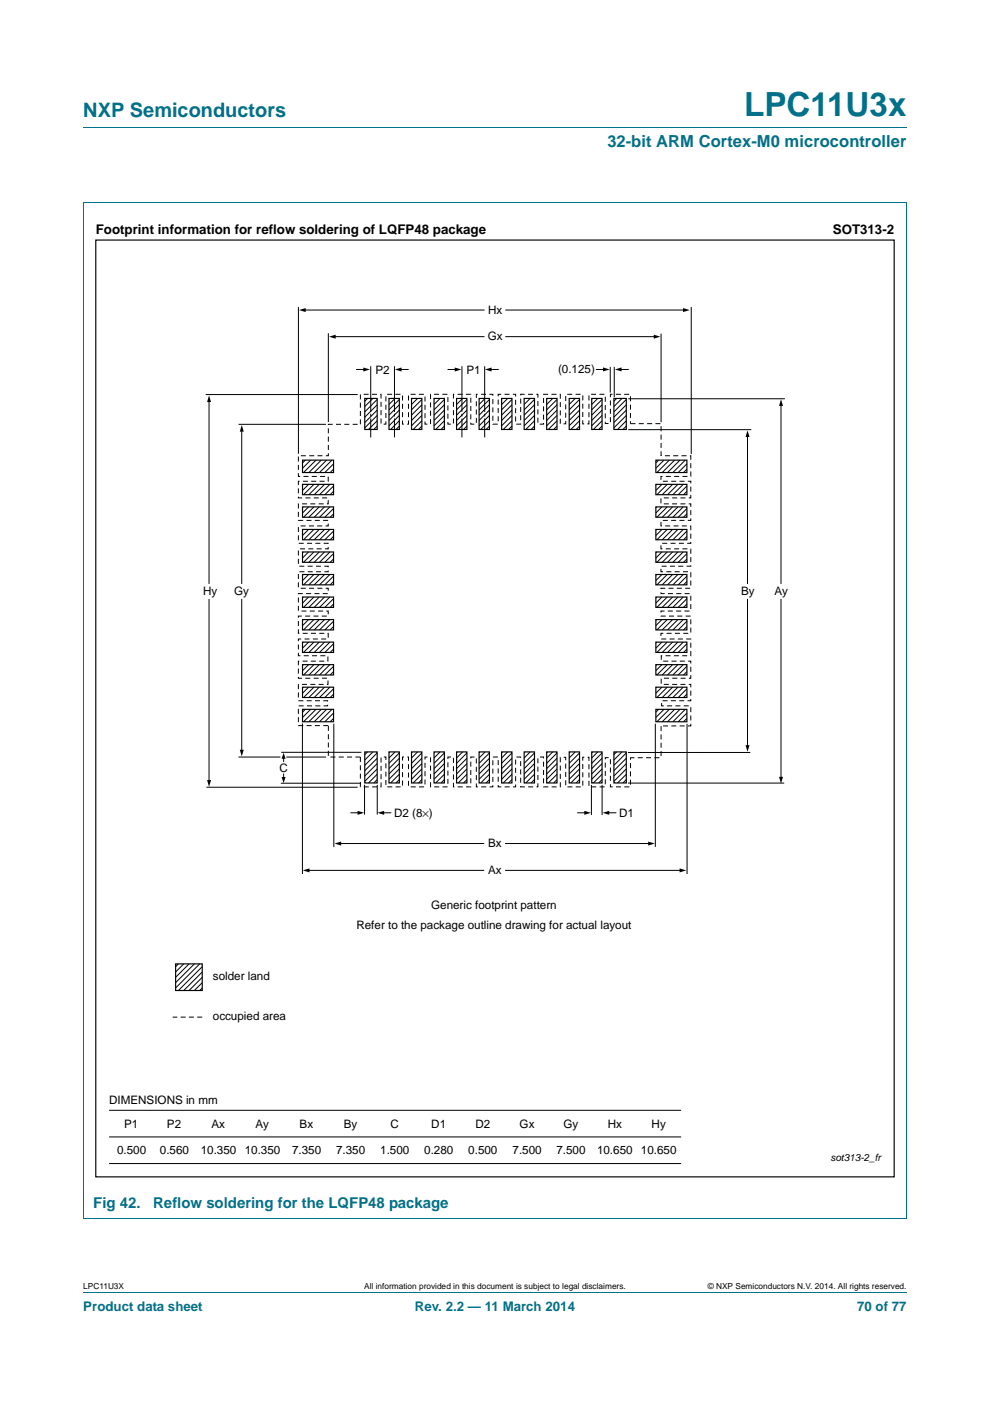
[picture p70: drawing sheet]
<svg xmlns="http://www.w3.org/2000/svg" width="210mm" height="297mm" viewBox="0 0 210 297" stroke-linecap="round" stroke-linejoin="round" font-family="sans-serif">
<defs><g id="words">
<text font-size="7" fill="#00718a" x="157.8" y="24.6">LPC11U3x</text>
<text font-size="4.2" fill="#00718a" x="17.7" y="24.9">NXP Semiconductors</text>
<text font-size="3.5" fill="#00718a" x="128.8" y="31.1">32-bit ARM Cortex-M0 microcontroller</text>
<g font-size="3.2" fill="#00718a">
<text x="19.8" y="256.2">Fig 42.</text>
<text x="32.5" y="256.2">Reflow soldering for the LQFP48 package</text>
</g>
<g font-size="2.8">
<text x="20.3" y="49.6">Footprint information for reflow soldering of LQFP48 package</text>
<text x="176.6" y="49.6">SOT313-2</text>
</g>
<g font-size="2.8" fill="#00718a">
<text x="17.7" y="277.9">Product data sheet</text>
<text x="88" y="277.9">Rev. 2.2 — 11 March 2014</text>
<text x="181.8" y="277.9">70 of 77</text>
</g>
<g font-size="2.5">
<text x="103.5" y="66.6">Hx</text>
<text x="103.4" y="72.2">Gx</text>
<text x="79.6" y="79.3">P2</text>
<text x="98.9" y="79.3">P1</text>
<text x="118.4" y="79.2">(0.125)</text>
<text x="43.1" y="126.2">Hy</text>
<text x="49.7" y="126.2">Gy</text>
<text x="157.2" y="126.2">By</text>
<text x="164.3" y="126.2">Ay</text>
<text x="59.3" y="163.7">C</text>
<text x="83.6" y="173.1">D2 (8×)</text>
<text x="131.3" y="173.1">D1</text>
<text x="103.5" y="179.6">Bx</text>
<text x="103.5" y="185.4">Ax</text>
<text x="75.6" y="196.9">Refer to the package outline drawing for actual layout</text>
<text x="91.5" y="192.7">Generic footprint pattern</text>
<text x="45.2" y="207.8">solder land</text>
<text x="45.2" y="216.2">occupied area</text>
<text x="23.1" y="234">DIMENSIONS in mm</text>
<text x="26.3" y="239.1">P1</text>
<text x="35.4" y="239.1">P2</text>
<text x="44.8" y="239.1">Ax</text>
<text x="54.2" y="239.1">Ay</text>
<text x="63.6" y="239.1">Bx</text>
<text x="72.9" y="239.1">By</text>
<text x="82.8" y="239.1">C</text>
<text x="91.5" y="239.1">D1</text>
<text x="100.8" y="239.1">D2</text>
<text x="110.2" y="239.1">Gx</text>
<text x="119.5" y="239.1">Gy</text>
<text x="128.9" y="239.1">Hx</text>
<text x="138.2" y="239.1">Hy</text>
<text x="24.8" y="244.7">0.500</text>
<text x="33.9" y="244.7">0.560</text>
<text x="42.6" y="244.7">10.350</text>
<text x="51.9" y="244.7">10.350</text>
<text x="62" y="244.7">7.350</text>
<text x="71.3" y="244.7">7.350</text>
<text x="80.6" y="244.7">1.500</text>
<text x="90" y="244.7">0.280</text>
<text x="99.3" y="244.7">0.500</text>
<text x="108.7" y="244.7">7.500</text>
<text x="118" y="244.7">7.500</text>
<text x="126.6" y="244.7">10.650</text>
<text x="135.9" y="244.7">10.650</text>
</g>
<text font-size="2.1" x="176.1" y="246.2">sot313-2_fr</text>
<g font-size="1.8">
<text x="17.7" y="273.3">LPC11U3X</text>
<text x="77.2" y="273.3">All information provided in this document is subject to legal disclaimers.</text>
<text x="150.1" y="273.3">© NXP Semiconductors N.V. 2014. All rights reserved.</text>
</g>
</g></defs>
<path d="M17.7 27h174.6M17.6 42.9h174.7v215.4M17.7 42.9v215.4M17.6 258.3h174.7M17.7 273.9h174.6" fill="none" stroke="#00718a" stroke-width=".21"/>
<g fill="none" stroke="#000" stroke-width=".21">
<path d="M63.3 65.1v31.1M64.6 65.7h38.1M69.6 70.7v18.8M70.9 71.4h31.8M75.6 78.3h1.7M78.6 77.6v9.7M83.7 77.6v9.7M84.9 78.3h1.7M95 78.3h1.7M98 77.6v9.7M102.8 77.6v9.7M104 78.3h1.7"/>
<path d="M107.3 71.4h31.6M107.3 65.7h37.9M126.5 78.3h1.7M129.4 77.8v5.4M130.3 77.8v6.4M131.6 78.3h1.7M140.2 70.7v18.8M146.6 65.1v31.2M43.6 83.7h32.3M44.3 85v38.7M50.6 90h18.5M51.3 91.2v32.5"/>
<path d="M64.8 97.6l-.6 .6M65.9 97.6l-1.7 1.7M67 97.6l-2.6 2.6M68.1 97.6l-2.6 2.6M69.3 97.6l-2.7 2.6M70.4 97.6l-2.6 2.6M70.7 98.3l-1.8 1.9M70.7 99.5l-.7 .7M78 84.5l-.6 .6M78.6 88.7v4M78.6 87.7v.6M79.1 84.5l-1.7 1.7"/>
<path d="M80 84.7l-2.6 2.6M80 85.8l-2.6 2.7M80 87l-2.6 2.6M80 88.1l-2.6 2.6M80 89.2l-1.8 1.9M80 90.3l-.7 .8M82.7 84.5l-.2 .1M83.7 88.7v4M83.7 87.7v.6M83.8 84.5l-1.3 1.3M84.7 90.3l-.7 .8M84.7 84.7l-2.2 2.2"/>
<path d="M84.7 85.8l-2.2 2.2M84.7 87l-2.2 2.1M84.7 88.1l-2.2 2.2M84.7 89.2l-1.8 1.9M87.4 84.5l-.1 .1M88.6 84.5l-1.3 1.3M89.5 90.3l-.7 .8M89.5 84.7l-2.2 2.2M89.5 85.8l-2.2 2.2M89.5 87l-2.2 2.1M89.5 88.1l-2.2 2.2M89.5 89.2l-1.9 1.9"/>
<path d="M92.2 84.5l-.1 .1M93.3 84.5l-1.2 1.3M94.3 90.3l-.8 .8M94.3 84.7l-2.2 2.2M94.3 85.8l-2.2 2.2M94.3 87l-2.2 2.1M94.3 88.1l-2.2 2.2M94.3 89.2l-1.9 1.9M97 84.5l-.2 .1M98 87.7v.6M98 88.7v4M98.1 84.5l-1.3 1.3"/>
<path d="M99 90.3l-.7 .8M99 84.7l-2.2 2.2M99 85.8l-2.2 2.2M99 87l-2.2 2.1M99 88.1l-2.2 2.2M99 89.2l-1.8 1.9M101.8 84.5l-.2 .1M102.8 87.7v.6M102.8 88.7v4M102.9 84.5l-1.3 1.3M103.8 90.3l-.7 .8M103.8 84.7l-2.2 2.2"/>
<path d="M103.8 85.8l-2.2 2.2M103.8 87l-2.2 2.1M103.8 88.1l-2.2 2.2M103.8 89.2l-1.8 1.9M106.6 84.5l-.2 .1M107.7 84.5l-1.3 1.3M108.6 90.3l-.7 .8M108.6 84.7l-2.2 2.2M108.6 85.8l-2.2 2.2M108.6 87l-2.2 2.1M108.6 88.1l-2.2 2.2M108.6 89.2l-1.9 1.9"/>
<path d="M111.3 84.5l-.1 .1M112.5 84.5l-1.3 1.3M113.4 90.3l-.8 .8M113.4 89.2l-1.9 1.9M113.4 84.7l-2.2 2.2M113.4 85.8l-2.2 2.2M113.4 87l-2.2 2.1M113.4 88.1l-2.2 2.2M116.1 84.5l-.1 .1M117.2 84.5l-1.2 1.3M118.1 90.3l-.7 .8M118.1 89.2l-1.8 1.9"/>
<path d="M118.1 84.7l-2.1 2.2M118.1 85.8l-2.1 2.2M118.1 87l-2.1 2.1M118.1 88.1l-2.1 2.2M120.9 84.5l-.2 .1M122 84.5l-1.3 1.3M122.9 90.3l-.7 .8M122.9 89.2l-1.8 1.9M122.9 84.7l-2.2 2.2M122.9 85.8l-2.2 2.2M122.9 87l-2.2 2.1M122.9 88.1l-2.2 2.2"/>
<path d="M125.7 84.5l-.2 .1M126.8 84.5l-1.3 1.3M127.7 90.3l-.7 .8M127.7 84.7l-2.2 2.2M127.7 85.8l-2.2 2.2M127.7 87l-2.2 2.1M127.7 88.1l-2.2 2.2M127.7 89.2l-1.8 1.9M130.8 84.5l-.6 .6M131.9 84.5l-1.7 1.7M132.8 90.3l-.7 .8M132.8 84.7l-2.6 2.6"/>
<path d="M132.8 85.8l-2.6 2.7M132.8 87l-2.6 2.6M132.8 88.1l-2.6 2.6M132.8 89.2l-1.8 1.9M133.3 84.5h33.2M133.3 91.1h26M139.7 97.6l-.6 .6M140.8 97.6l-1.7 1.7M142 97.6l-2.7 2.6M143.1 97.6l-2.6 2.6M144.2 97.6l-2.6 2.6M145.3 97.6l-2.6 2.6"/>
<path d="M145.7 98.3l-1.9 1.9M145.7 99.5l-.7 .7M158.5 92.4v31.3M165.7 85.8v37.9M64.3 117l-.1 .2M64.3 112.3l-.1 .1M64.3 107.5l-.1 .1M64.3 102.7l-.1 .2M65.4 117l-1.2 1.3M65.4 112.3l-1.2 1.2M65.4 107.5l-1.2 1.3M65.4 102.7l-1.2 1.3"/>
<path d="M66.6 117l-2.2 2.2M66.6 112.3l-2.2 2.1M66.6 107.5l-2.2 2.2M66.6 102.7l-2.2 2.2M67.7 117l-2.2 2.2M67.7 112.3l-2.2 2.1M67.7 107.5l-2.2 2.2M67.7 102.7l-2.2 2.2M68.8 117l-2.2 2.2M68.8 112.3l-2.2 2.1M68.8 107.5l-2.2 2.2M68.8 102.7l-2.2 2.2"/>
<path d="M70 117l-2.2 2.2M70 112.3l-2.2 2.1M70 107.5l-2.2 2.2M70 102.7l-2.2 2.2M70.7 117.4l-1.8 1.8M70.7 118.5l-.7 .7M70.7 112.6l-1.8 1.8M70.7 113.7l-.7 .7M70.7 107.8l-1.8 1.9M70.7 108.9l-.7 .8M70.7 103l-1.8 1.9M70.7 104.2l-.7 .7"/>
<path d="M139.3 117l-.2 .2M139.3 112.3l-.2 .1M139.3 107.5l-.2 .1M139.3 102.7l-.2 .2M140.4 107.5l-1.3 1.3M140.4 117l-1.3 1.3M140.4 112.3l-1.3 1.2M140.4 102.7l-1.3 1.3M141.5 117l-2.2 2.2M141.5 112.3l-2.2 2.1M141.5 107.5l-2.2 2.2M141.5 102.7l-2.2 2.2"/>
<path d="M142.7 117l-2.2 2.2M142.7 112.3l-2.2 2.1M142.7 107.5l-2.2 2.2M142.7 102.7l-2.2 2.2M143.8 117l-2.2 2.2M143.8 112.3l-2.2 2.1M143.8 107.5l-2.2 2.2M143.8 102.7l-2.2 2.2M144.9 117l-2.2 2.2M144.9 112.3l-2.2 2.1M144.9 107.5l-2.2 2.2M144.9 102.7l-2.2 2.2"/>
<path d="M145.7 117.4l-1.9 1.8M145.7 118.5l-.7 .7M145.7 112.6l-1.9 1.8M145.7 113.7l-.7 .7M145.7 107.8l-1.9 1.9M145.7 108.9l-.7 .8M145.7 103l-1.9 1.9M145.7 104.2l-.7 .7M44.3 127.1v38.6M51.3 127.1v32.1M64.3 131.4l-.1 .1M64.3 121.8l-.1 .2"/>
<path d="M64.3 136.1l-.1 .2M64.3 126.6l-.1 .1M65.4 131.4l-1.2 1.2M65.4 121.8l-1.2 1.3M65.4 136.1l-1.2 1.3M65.4 126.6l-1.2 1.3M66.6 131.4l-2.2 2.2M66.6 121.8l-2.2 2.2M66.6 136.1l-2.2 2.2M66.6 126.6l-2.2 2.2M67.7 131.4l-2.2 2.2M67.7 121.8l-2.2 2.2"/>
<path d="M67.7 136.1l-2.2 2.2M67.7 126.6l-2.2 2.2M68.8 131.4l-2.2 2.2M68.8 121.8l-2.2 2.2M68.8 136.1l-2.2 2.2M68.8 126.6l-2.2 2.2M70 131.4l-2.2 2.2M70 121.8l-2.2 2.2M70 136.1l-2.2 2.2M70 126.6l-2.2 2.2M70.7 131.7l-1.8 1.9M70.7 132.8l-.7 .8"/>
<path d="M70.7 122.2l-1.8 1.8M70.7 123.3l-.7 .7M70.7 136.5l-1.8 1.8M70.7 137.6l-.7 .7M70.7 126.9l-1.8 1.9M70.7 128.1l-.7 .7M139.3 131.4l-.2 .1M139.3 121.8l-.2 .2M139.3 136.1l-.2 .2M139.3 126.6l-.2 .1M140.4 131.4l-1.3 1.2M140.4 121.8l-1.3 1.3"/>
<path d="M140.4 136.1l-1.3 1.3M140.4 126.6l-1.3 1.3M141.5 131.4l-2.2 2.2M141.5 121.8l-2.2 2.2M141.5 136.1l-2.2 2.2M141.5 126.6l-2.2 2.2M142.7 131.4l-2.2 2.2M142.7 121.8l-2.2 2.2M142.7 136.1l-2.2 2.2M142.7 126.6l-2.2 2.2M143.8 131.4l-2.2 2.2M143.8 121.8l-2.2 2.2"/>
<path d="M143.8 136.1l-2.2 2.2M143.8 126.6l-2.2 2.2M144.9 131.4l-2.2 2.2M144.9 121.8l-2.2 2.2M144.9 136.1l-2.2 2.2M144.9 126.6l-2.2 2.2M145.7 131.7l-1.9 1.9M145.7 132.8l-.7 .8M145.7 122.2l-1.9 1.8M145.7 123.3l-.7 .7M145.7 136.5l-1.9 1.8M145.7 137.6l-.7 .7"/>
<path d="M145.7 126.9l-1.9 1.9M145.7 128.1l-.7 .7M158.5 127.1v31.2M165.7 127.1v37.9M59.6 159.5h17M64.1 153.4v31.9M64.3 140.9l-.1 .2M64.3 145.7l-.1 .2M64.8 150.4l-.6 .6M65.4 140.9l-1.2 1.3M65.4 145.7l-1.2 1.3M65.9 150.4l-1.7 1.7"/>
<path d="M66.6 140.9l-2.2 2.2M66.6 145.7l-2.2 2.2M67 150.4l-2.6 2.6M67.7 140.9l-2.2 2.2M67.7 145.7l-2.2 2.2M68.1 150.4l-2.6 2.6M68.8 140.9l-2.2 2.2M68.8 145.7l-2.2 2.2M69.3 150.4l-2.7 2.6M70 140.9l-2.2 2.2M70 145.7l-2.2 2.2M70.4 150.4l-2.6 2.6"/>
<path d="M70.7 141.3l-1.8 1.8M70.7 142.4l-.7 .7M70.7 151.2l-1.8 1.8M70.7 152.3l-.7 .7M70.7 146l-1.8 1.9M70.7 147.2l-.7 .7M70.8 153.5v26.1M78 159.4l-.6 .6M79.1 159.4l-1.7 1.7M80 159.6l-2.6 2.7M82.7 159.4l-.2 .2M83.8 159.4l-1.3 1.3"/>
<path d="M84.7 159.6l-2.2 2.2M87.4 159.4l-.1 .2M88.6 159.4l-1.3 1.3M89.5 159.6l-2.2 2.2M92.2 159.4l-.1 .2M93.3 159.4l-1.2 1.3M94.3 159.6l-2.2 2.2M97 159.4l-.2 .2M98.1 159.4l-1.3 1.3M99 159.6l-2.2 2.2M101.8 159.4l-.2 .2M102.9 159.4l-1.3 1.3"/>
<path d="M103.8 159.6l-2.2 2.2M106.6 159.4l-.2 .2M107.7 159.4l-1.3 1.3M108.6 159.6l-2.2 2.2M111.3 159.4l-.1 .2M112.5 159.4l-1.3 1.3M113.4 159.6l-2.2 2.2M116.1 159.4l-.1 .2M117.2 159.4l-1.2 1.3M118.1 159.6l-2.1 2.2M120.9 159.4l-.2 .2M122 159.4l-1.3 1.3"/>
<path d="M122.9 159.6l-2.2 2.2M125.7 159.4l-.2 .2M126.8 159.4l-1.3 1.3M127.7 159.6l-2.2 2.2M130.8 159.4l-.6 .6M131.9 159.4l-1.7 1.7M132.8 159.6l-2.6 2.7M133.2 159.5h25.9M139 153.5v26.1M139.3 140.9l-.2 .2M139.3 145.7l-.2 .2M139.7 150.4l-.6 .6"/>
<path d="M140.4 140.9l-1.3 1.3M140.4 145.7l-1.3 1.3M140.8 150.4l-1.7 1.7M141.5 140.9l-2.2 2.2M141.5 145.7l-2.2 2.2M142 150.4l-2.7 2.6M142.7 140.9l-2.2 2.2M142.7 145.7l-2.2 2.2M143.1 150.4l-2.6 2.6M143.8 140.9l-2.2 2.2M143.8 145.7l-2.2 2.2M144.2 150.4l-2.6 2.6"/>
<path d="M144.9 140.9l-2.2 2.2M144.9 145.7l-2.2 2.2M145.3 150.4l-2.6 2.6M145.7 141.3l-1.9 1.8M145.7 142.4l-.7 .7M145.7 151.2l-1.9 1.8M145.7 152.3l-.7 .7M145.7 146l-1.9 1.9M145.7 147.2l-.7 .7M145.7 153.5v31.8M147.6 159.5h.1M43.8 166.9h32.1"/>
<path d="M50.6 160.5h8.9M59.6 166.1h17M60.2 160.7v.7M60.2 164.1v.9M60.7 160.5h8.4M72.1 178.8h30.5M74.4 172.3h1.7M77.3 166.4v6.3M80 160.8l-2.6 2.6M80 161.9l-2.6 2.6M80 163l-2.6 2.7M80 164.2l-1.8 1.8"/>
<path d="M80 165.3l-.7 .7M80 166.4v6.3M81.2 172.3h1.7M84.7 165.3l-.7 .7M84.7 160.8l-2.2 2.2M84.7 161.9l-2.2 2.2M84.7 163l-2.2 2.2M84.7 164.2l-1.8 1.8M89.5 165.3l-.7 .7M89.5 160.8l-2.2 2.2M89.5 161.9l-2.2 2.2M89.5 163l-2.2 2.2"/>
<path d="M89.5 164.2l-1.9 1.8M94.3 165.3l-.8 .7M94.3 160.8l-2.2 2.2M94.3 161.9l-2.2 2.2M94.3 163l-2.2 2.2M94.3 164.2l-1.9 1.8M99 165.3l-.7 .7M99 160.8l-2.2 2.2M99 161.9l-2.2 2.2M99 163l-2.2 2.2M99 164.2l-1.8 1.8M103.8 165.3l-.7 .7"/>
<path d="M103.8 160.8l-2.2 2.2M103.8 161.9l-2.2 2.2M103.8 163l-2.2 2.2M103.8 164.2l-1.8 1.8M107.2 178.8h30.6M108.6 165.3l-.7 .7M108.6 160.8l-2.2 2.2M108.6 161.9l-2.2 2.2M108.6 163l-2.2 2.2M108.6 164.2l-1.9 1.8M113.4 165.3l-.8 .7M113.4 164.2l-1.9 1.8"/>
<path d="M113.4 160.8l-2.2 2.2M113.4 161.9l-2.2 2.2M113.4 163l-2.2 2.2M118.1 165.3l-.7 .7M118.1 164.2l-1.8 1.8M118.1 160.8l-2.1 2.2M118.1 161.9l-2.1 2.2M118.1 163l-2.1 2.2M122.5 172.3h1.7M122.9 165.3l-.7 .7M122.9 164.2l-1.8 1.8M122.9 160.8l-2.2 2.2"/>
<path d="M122.9 161.9l-2.2 2.2M122.9 163l-2.2 2.2M125.4 166.4v6.4M127.7 165.3l-.7 .7M127.7 160.8l-2.2 2.2M127.7 161.9l-2.2 2.2M127.7 163l-2.2 2.2M127.7 164.2l-1.8 1.8M127.7 166.4v6.4M128.9 172.3h1.7M132.8 165.3l-.7 .7M132.8 160.8l-2.6 2.6"/>
<path d="M132.8 161.9l-2.6 2.6M132.8 163l-2.6 2.7M132.8 164.2l-1.8 1.8M133.2 166h33.1M65.4 184.5h37.2M107.2 184.5h37.2M37.8 204.4l-.5 .6M39 204.4l-1.7 1.7M40.1 204.4l-2.8 2.8M41.2 204.4l-3.9 3.9M42.4 204.4l-5.1 5.1M42.9 205l-5.1 5"/>
<path d="M42.9 206.1l-3.9 3.9M42.9 207.2l-2.8 2.8M42.9 208.3l-1.7 1.7M42.9 209.5l-.5 .5M23.1 235.4h121.4M23.1 246.7h121.4M23.1 241.1h121.4"/>
</g>
<g fill="#000">
<path d="M63.4 65.7l1.4-.4v.9zM69.8 71.4l1.4-.4v.8zM77.1 77.9l1.4 .4-1.4 .5zM83.8 78.3l1.4-.4v.9zM96.5 77.9l1.4 .4-1.4 .5zM102.9 78.3l1.4-.4v.9zM127.9 77.9l1.4 .4-1.4 .4zM130.4 78.3l1.4-.4v.8zM138.7 71l1.4 .4-1.4 .4zM144.9 65.3l1.4 .4-1.4 .5zM44.3 83.8l.5 1.4h-.9zM51.3 90.1l.4 1.4h-.8z"/>
<path d="M158.5 91.2l.5 1.5h-.9zM165.7 84.6l.4 1.5h-.9zM50.9 159h.8l-.4 1.4zM158.1 158h.9l-.5 1.4zM43.9 165.4h.9l-.5 1.4zM59.7 164.7h.9l-.4 1.3zM60.2 159.6l.4 1.3h-.9zM70.9 178.8l1.5-.4v.9zM75.8 171.9l1.5 .4-1.5 .5zM80.1 172.3l1.4-.4v.9zM123.9 171.9l1.4 .4-1.4 .5zM127.8 172.3l1.4-.4v.9z"/>
<path d="M137.5 178.4l1.4 .4-1.4 .5zM165.2 164.7h.9l-.4 1.4zM64.2 184.5l1.4-.4v.9zM144.1 184.1l1.5 .4-1.5 .5z"/>
</g>
<g fill="none" stroke="#000" stroke-width=".25">
<path d="M20.3 50.9h169.4v198.6h-169.4zM64.2 97.6h6.5v2.6h-6.5zM77.4 84.5h2.6v6.6h-2.6zM82.5 84.5h2.2v6.6h-2.2zM87.3 84.5h2.2v6.6h-2.2zM92.1 84.5h2.2v6.6h-2.2zM96.8 84.5h2.2v6.6h-2.2zM101.6 84.5h2.2v6.6h-2.2zM106.4 84.5h2.2v6.6h-2.2zM111.2 84.5h2.2v6.6h-2.2zM116 84.5h2.1v6.6h-2.1zM120.7 84.5h2.2v6.6h-2.2z"/>
<path d="M125.5 84.5h2.2v6.6h-2.2zM130.2 84.5h2.6v6.6h-2.6zM139.1 97.6h6.6v2.6h-6.6zM64.2 117h6.5v2.2h-6.5zM64.2 112.3h6.5v2.1h-6.5zM64.2 107.5h6.5v2.2h-6.5zM64.2 102.7h6.5v2.2h-6.5zM139.1 117h6.6v2.2h-6.6zM139.1 112.3h6.6v2.1h-6.6zM139.1 107.5h6.6v2.2h-6.6zM139.1 102.7h6.6v2.2h-6.6zM64.2 131.4h6.5v2.2h-6.5z"/>
<path d="M64.2 121.8h6.5v2.2h-6.5zM64.2 136.1h6.5v2.2h-6.5zM64.2 126.6h6.5v2.2h-6.5zM139.1 131.4h6.6v2.2h-6.6zM139.1 121.8h6.6v2.2h-6.6zM139.1 136.1h6.6v2.2h-6.6zM139.1 126.6h6.6v2.2h-6.6zM64.2 140.9h6.5v2.2h-6.5zM64.2 145.7h6.5v2.2h-6.5zM64.2 150.4h6.5v2.6h-6.5zM77.4 159.4h2.6v6.6h-2.6zM82.5 159.4h2.2v6.6h-2.2z"/>
<path d="M87.3 159.4h2.2v6.6h-2.2zM92.1 159.4h2.2v6.6h-2.2zM96.8 159.4h2.2v6.6h-2.2zM101.6 159.4h2.2v6.6h-2.2zM106.4 159.4h2.2v6.6h-2.2zM111.2 159.4h2.2v6.6h-2.2zM116 159.4h2.1v6.6h-2.1zM120.7 159.4h2.2v6.6h-2.2zM125.5 159.4h2.2v6.6h-2.2zM130.2 159.4h2.6v6.6h-2.6zM139.1 140.9h6.6v2.2h-6.6zM139.1 145.7h6.6v2.2h-6.6z"/>
<path d="M139.1 150.4h6.6v2.6h-6.6zM37.3 204.4h5.6v5.6h-5.6z"/>
</g>
<path d="M76.4 90v-6.4h4.4v6.3h1v-6.3h3.6v6.3h1.2v-6.3h3.5v6.3h1.2v-6.3h3.7v6.3h1.2v-6.3h3.7v6.3h1.1v-6.3h3.5v6.3h1.2v-6.3h3.7v6.3h1v-6.3h3.7v6.3h1.2v-6.3h3.5v6.3h1.2v-6.3h3.6v6.3h1.3v-6.3h3.5v6.2h1.1v-6.2h4.2v6.2M133.7 89.8h6.5v6.8h6.3v4.4h-6.3v1h6.3v3.6h-6.3v1.2h6.3v3.5h-6.3v1.2h6.3v3.7h-6.3v1.2h6.3v3.6h-6.3v1.2h6.3v3.5h-6.3v1.2h6.3v3.7h-6.3v1h6.3v3.7h-6.3v1.2h6.3v3.5h-6.2v1.2h6.2v3.6h-6.3v1.3h6.3v3.5h-6.2v1.1h6.2v4.2h-6.3M69.6 153.8h-6.3v-4.1h6.2v-1.1h-6.2v-3.5h6.3v-1.3h-6.3v-3.6h6.2v-1.2h-6.2v-3.5h6.3v-1.2h-6.3v-3.7h6.3v-1h-6.3v-3.7h6.3v-1.2h-6.3v-3.5h6.3v-1.2h-6.3v-3.6h6.3v-1.2h-6.3v-3.7h6.3v-1.2h-6.3v-3.5h6.3v-1.2h-6.3v-3.6h6.3v-1h-6.3v-4.4h6.3v-6.6h6.8M140.2 154v6.7h-6.5M76.4 160.5h-6.8l.1-6.6M76.4 160.5v6.3h4.4v-6.3h1v6.3h3.6v-6.3h1.2v6.3h3.5v-6.3h1.2v6.3h3.7v-6.3h1.2v6.3h3.7v-6.3h1.1v6.3h3.5v-6.3h1.2v6.3h3.7v-6.3h1v6.3h3.7v-6.3h1.2v6.3h3.5v-6.2h1.2v6.2h3.6v-6.3h1.3v6.3h3.5v-6.2h1.1v6.2h4.2v-6.2M42.9 215.7h-6.3" fill="none" stroke="#000" stroke-width=".21" stroke-dasharray="1.1 .7" stroke-linecap="butt"/>
<use href="#words"/>
</svg>
